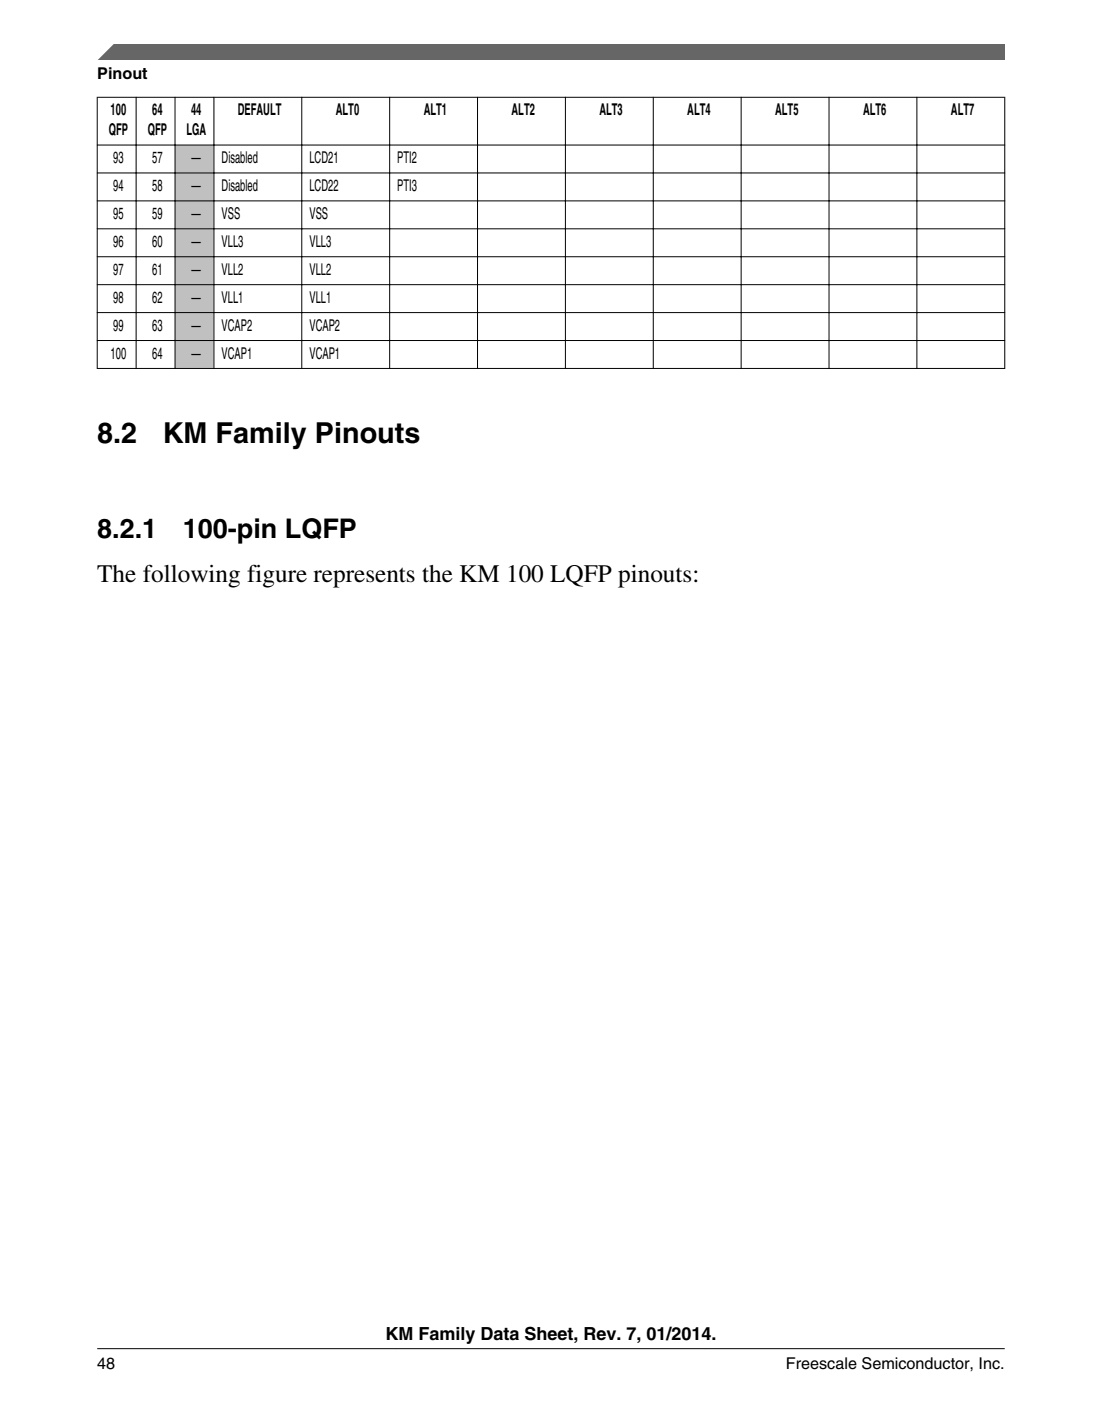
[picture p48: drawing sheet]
<svg xmlns="http://www.w3.org/2000/svg" width="216mm" height="274mm" viewBox="0 0 216 274" stroke-linecap="round" stroke-linejoin="round" font-family="sans-serif">
<defs><g id="words">
<g font-size="5.6">
<text x="19" y="86.8">8.2</text>
<text x="31.9" y="86.8">KM Family Pinouts</text>
</g>
<g font-size="5.3">
<text x="19.1" y="105.4">8.2.1</text>
<text x="35.8" y="105.4">100-pin LQFP</text>
</g>
<text font-size="4.9" x="19" y="114">The following figure represents the KM 100 LQFP pinouts:</text>
<text font-size="3.5" x="75.5" y="262.3">KM Family Data Sheet, Rev. 7, 01/2014.</text>
<g font-size="3.2">
<text x="19" y="15.5">Pinout</text>
<text x="21.7" y="22.6">100</text>
<text x="29.8" y="22.6">64</text>
<text x="37.4" y="22.6">44</text>
<text x="46.6" y="22.6">DEFAULT</text>
<text x="65.8" y="22.6">ALT0</text>
<text x="83" y="22.6">ALT1</text>
<text x="100.2" y="22.6">ALT2</text>
<text x="117.4" y="22.6">ALT3</text>
<text x="134.7" y="22.6">ALT4</text>
<text x="151.9" y="22.6">ALT5</text>
<text x="169.1" y="22.6">ALT6</text>
<text x="186.3" y="22.6">ALT7</text>
<text x="21.3" y="26.5">QFP</text>
<text x="28.9" y="26.5">QFP</text>
<text x="36.5" y="26.5">LGA</text>
<text x="22.2" y="32">93</text>
<text x="29.8" y="32">57</text>
<text x="37.5" y="32">—</text>
<text x="43.4" y="32">Disabled</text>
<text x="60.6" y="32">LCD21</text>
<text x="77.8" y="32">PTI2</text>
<text x="22.2" y="37.4">94</text>
<text x="29.8" y="37.4">58</text>
<text x="37.5" y="37.4">—</text>
<text x="43.4" y="37.4">Disabled</text>
<text x="60.6" y="37.4">LCD22</text>
<text x="77.8" y="37.4">PTI3</text>
<text x="22.2" y="42.9">95</text>
<text x="29.8" y="42.9">59</text>
<text x="37.5" y="42.9">—</text>
<text x="43.4" y="42.9">VSS</text>
<text x="60.6" y="42.9">VSS</text>
<text x="22.2" y="48.4">96</text>
<text x="22.2" y="53.8">97</text>
<text x="29.8" y="48.4">60</text>
<text x="29.8" y="53.8">61</text>
<text x="37.5" y="48.4">—</text>
<text x="37.5" y="53.8">—</text>
<text x="43.4" y="48.4">VLL3</text>
<text x="43.4" y="53.8">VLL2</text>
<text x="60.6" y="48.4">VLL3</text>
<text x="60.6" y="53.8">VLL2</text>
<text x="22.2" y="59.3">98</text>
<text x="29.8" y="59.3">62</text>
<text x="37.5" y="59.3">—</text>
<text x="43.4" y="59.3">VLL1</text>
<text x="60.6" y="59.3">VLL1</text>
<text x="22.2" y="64.8">99</text>
<text x="29.8" y="64.8">63</text>
<text x="37.5" y="64.8">—</text>
<text x="43.4" y="64.8">VCAP2</text>
<text x="60.6" y="64.8">VCAP2</text>
<text x="21.7" y="70.2">100</text>
<text x="29.8" y="70.2">64</text>
<text x="37.5" y="70.2">—</text>
<text x="43.4" y="70.2">VCAP1</text>
<text x="60.6" y="70.2">VCAP1</text>
<text x="19" y="268">48</text>
<text x="154" y="268">Freescale Semiconductor, Inc.</text>
</g>
</g></defs>
<g fill="#c0c0c0">
<path d="M34.4 28.5h7.4v5.3h-7.4z" fill-rule="evenodd"/>
<path d="M34.4 34h7.4v5.2h-7.4z" fill-rule="evenodd"/>
<path d="M34.4 39.4h7.4v5.3h-7.4z" fill-rule="evenodd"/>
<path d="M34.4 44.9h7.4v5.3h-7.4z" fill-rule="evenodd"/>
<path d="M34.4 50.4h7.4v5.3h-7.4z" fill-rule="evenodd"/>
<path d="M34.4 55.8h7.4v5.3h-7.4z" fill-rule="evenodd"/>
<path d="M34.4 61.3h7.4v5.3h-7.4z" fill-rule="evenodd"/>
<path d="M34.4 66.8h7.4v5.3h-7.4z" fill-rule="evenodd"/>
</g>
<g fill="none" stroke="#000" stroke-width=".2">
<path d="M19 19h177.9M19 19v53.2M26.7 19v53.2M34.3 19v53.2M41.9 19v53.2M59.1 19v53.2M76.3 19v53.2M93.6 19v53.2M110.8 19v53.2M128 19v53.2M145.2 19v53.2M162.4 19v53.2"/>
<path d="M179.6 19v53.2M196.8 19v53.2M19 28.4h177.9M19 33.9h177.9M19 39.3h177.9M19 44.8h177.9M19 50.3h177.9M19 55.7h177.9M19 61.2h177.9M19 66.7h177.9M19 72.1h177.9"/>
</g>
<path d="M19 11.7l5.7-3.1 172.2 .1v3z" fill="#666"/>
<path d="M22.5 8.6l-3.1 3.1" fill="none" stroke="#666" stroke-width=".28"/>
<path d="M19 264.1h177.8" fill="none" stroke="#000" stroke-width=".2"/>
<use href="#words"/>
</svg>
